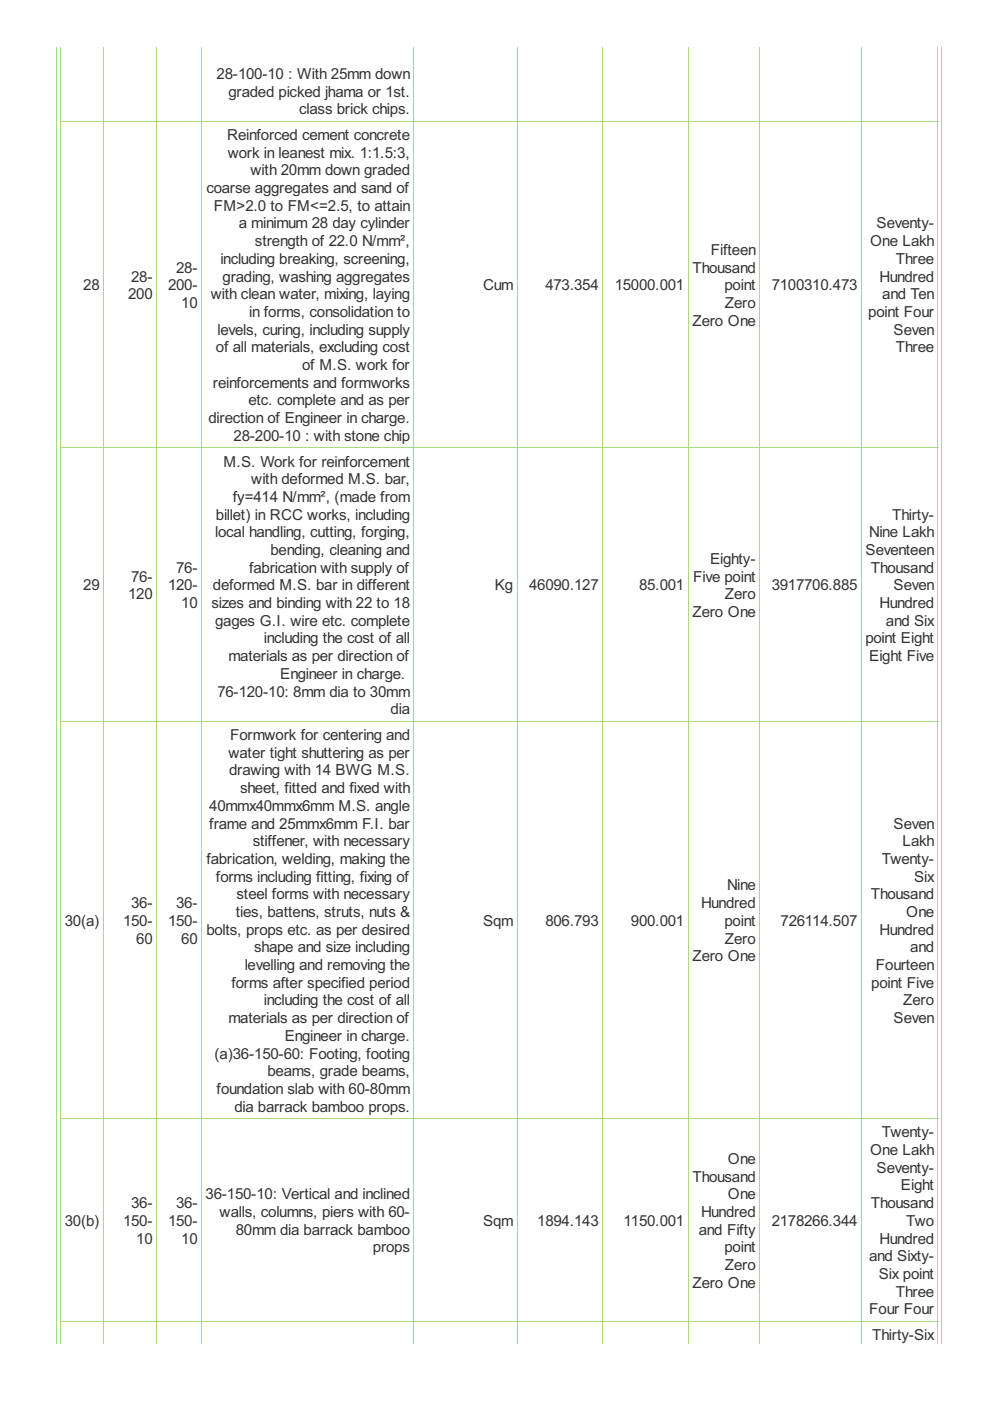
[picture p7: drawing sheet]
<svg xmlns="http://www.w3.org/2000/svg" width="210mm" height="297mm" viewBox="0 0 210 297" stroke-linecap="round" stroke-linejoin="round" font-family="sans-serif">
<defs><g id="words">
<g font-size="3.6" fill="#333">
<text x="45.9" y="16.7">28-100-10 : With 25mm down</text>
<text x="48.4" y="20.5">graded picked jhama or 1st.</text>
<text x="48.2" y="29.7">Reinforced cement concrete</text>
<text x="63.4" y="24.2">class brick chips.</text>
<text x="48.3" y="33.4">work in leanest mix. 1:1.5:3,</text>
<text x="43.7" y="40.9">coarse aggregates and sand of</text>
<text x="53.1" y="37.2">with 20mm down graded</text>
<text x="45.4" y="44.7">FM&gt;2.0 to FM&lt;=2.5, to attain</text>
<text x="50.6" y="48.4">a minimum 28 day cylinder</text>
<text x="54.1" y="52.2">strength of 22.0 N/mm²,</text>
<text x="184.5" y="52.2">One Lakh</text>
<text x="185.9" y="48.4">Seventy-</text>
<text x="27.8" y="59.7">28-</text>
<text x="37.3" y="57.8">28-</text>
<text x="46.7" y="55.9">including breaking, screening,</text>
<text x="47.2" y="59.7">grading, washing aggregates</text>
<text x="146.8" y="57.8">Thousand</text>
<text x="150.7" y="54.1">Fifteen</text>
<text x="186.5" y="59.7">Hundred</text>
<text x="189.9" y="55.9">Three</text>
<text x="17.6" y="61.6">28</text>
<text x="27.2" y="63.4">200</text>
<text x="35.6" y="61.6">200-</text>
<text x="38.4" y="65.3">10</text>
<text x="44.7" y="63.4">with clean water, mixing, laying</text>
<text x="102.4" y="61.6">Cum</text>
<text x="115.6" y="61.6">473.354</text>
<text x="130.3" y="61.6">15000.001</text>
<text x="153.6" y="61.6">point</text>
<text x="153.7" y="65.3">Zero</text>
<text x="163.6" y="61.6">7100310.473</text>
<text x="187.1" y="63.4">and Ten</text>
<text x="46.1" y="70.9">levels, curing, including supply</text>
<text x="52.8" y="67.2">in forms, consolidation to</text>
<text x="146.8" y="69.1">Zero One</text>
<text x="184.1" y="67.2">point Four</text>
<text x="189.5" y="70.9">Seven</text>
<text x="45.8" y="74.7">of all materials, excluding cost</text>
<text x="189.9" y="74.7">Three</text>
<text x="45.2" y="82.2">reinforcements and formworks</text>
<text x="64.1" y="78.4">of M.S. work for</text>
<text x="44.2" y="89.7">direction of Engineer in charge.</text>
<text x="52.7" y="85.9">etc. complete and as per</text>
<text x="49.5" y="93.5">28-200-10 : with stone chip</text>
<text x="47.4" y="98.9">M.S. Work for reinforcement</text>
<text x="49.4" y="106.4">fy=414 N/mm², (made from</text>
<text x="53.3" y="102.7">with deformed M.S. bar,</text>
<text x="45.6" y="113.9">local handling, cutting, forging,</text>
<text x="45.8" y="110.2">billet) in RCC works, including</text>
<text x="184.3" y="113.9">Nine Lakh</text>
<text x="189.2" y="110.2">Thirty-</text>
<text x="57.3" y="117.7">bending, cleaning and</text>
<text x="150.6" y="119.6">Eighty-</text>
<text x="183.5" y="117.7">Seventeen</text>
<text x="17.6" y="125.2">29</text>
<text x="27.8" y="123.3">76-</text>
<text x="35.6" y="125.2">120-</text>
<text x="37.3" y="121.4">76-</text>
<text x="45.2" y="125.2">deformed M.S. bar in different</text>
<text x="52.8" y="121.4">fabrication with supply of</text>
<text x="104.9" y="125.2">Kg</text>
<text x="112.2" y="125.2">46090.127</text>
<text x="135.5" y="125.2">85.001</text>
<text x="147" y="123.3">Five point</text>
<text x="163.6" y="125.2">3917706.885</text>
<text x="184.6" y="121.4">Thousand</text>
<text x="189.5" y="125.2">Seven</text>
<text x="27.2" y="127.1">120</text>
<text x="38.4" y="128.9">10</text>
<text x="44.8" y="128.9">sizes and binding with 22 to 18</text>
<text x="146.8" y="130.8">Zero One</text>
<text x="153.7" y="127.1">Zero</text>
<text x="186.5" y="128.9">Hundred</text>
<text x="45.6" y="132.7">gages G.I. wire etc. complete</text>
<text x="55.9" y="136.4">including the cost of all</text>
<text x="183.5" y="136.4">point Eight</text>
<text x="187.9" y="132.7">and Six</text>
<text x="48.4" y="140.2">materials as per direction of</text>
<text x="59.4" y="143.9">Engineer in charge.</text>
<text x="184.3" y="140.2">Eight Five</text>
<text x="46.1" y="147.7">76-120-10: 8mm dia to 30mm</text>
<text x="82.8" y="151.4">dia</text>
<text x="48.4" y="160.7">water tight shuttering as per</text>
<text x="48.8" y="156.9">Formwork for centering and</text>
<text x="48.6" y="164.4">drawing with 14 BWG M.S.</text>
<text x="44.4" y="171.9">40mmx40mmx6mm M.S. angle</text>
<text x="50.9" y="168.2">sheet, fitted and fixed with</text>
<text x="44.4" y="175.7">frame and 25mmx6mm F.I. bar</text>
<text x="53.6" y="179.4">stiffener, with necessary</text>
<text x="189.5" y="175.7">Seven</text>
<text x="191.3" y="179.4">Lakh</text>
<text x="43.7" y="183.2">fabrication, welding, making the</text>
<text x="187" y="183.2">Twenty-</text>
<text x="45.8" y="186.9">forms including fitting, fixing of</text>
<text x="50.2" y="190.7">steel forms with necessary</text>
<text x="154.1" y="188.8">Nine</text>
<text x="184.6" y="190.7">Thousand</text>
<text x="193.8" y="186.9">Six</text>
<text x="13.7" y="196.3">30(a)</text>
<text x="26.1" y="196.3">150-</text>
<text x="27.8" y="192.5">36-</text>
<text x="35.6" y="196.3">150-</text>
<text x="37.3" y="192.5">36-</text>
<text x="50" y="194.4">ties, battens, struts, nuts &amp;</text>
<text x="102.4" y="196.3">Sqm</text>
<text x="115.6" y="196.3">806.793</text>
<text x="133.8" y="196.3">900.001</text>
<text x="148.7" y="192.5">Hundred</text>
<text x="153.6" y="196.3">point</text>
<text x="165.5" y="196.3">726114.507</text>
<text x="192.1" y="194.4">One</text>
<text x="28.9" y="200">60</text>
<text x="38.4" y="200">60</text>
<text x="43.7" y="198.2">bolts, props etc. as per desired</text>
<text x="53.9" y="201.9">shape and size including</text>
<text x="146.8" y="203.8">Zero One</text>
<text x="153.7" y="200">Zero</text>
<text x="186.5" y="198.2">Hundred</text>
<text x="193" y="201.9">and</text>
<text x="49.1" y="209.4">forms after specified period</text>
<text x="51.9" y="205.7">levelling and removing the</text>
<text x="184.7" y="209.4">point Five</text>
<text x="185.7" y="205.7">Fourteen</text>
<text x="55.9" y="213.2">including the cost of all</text>
<text x="191.5" y="213.2">Zero</text>
<text x="48.4" y="216.9">materials as per direction of</text>
<text x="60.4" y="220.7">Engineer in charge.</text>
<text x="189.5" y="216.9">Seven</text>
<text x="45.5" y="224.4">(a)36-150-60: Footing, footing</text>
<text x="45.9" y="231.9">foundation slab with 60-80mm</text>
<text x="56.7" y="228.2">beams, grade beams,</text>
<text x="49.7" y="235.7">dia barrack bamboo props.</text>
<text x="184.5" y="244.9">One Lakh</text>
<text x="187" y="241.1">Twenty-</text>
<text x="146.8" y="250.5">Thousand</text>
<text x="154.3" y="246.8">One</text>
<text x="185.9" y="248.6">Seventy-</text>
<text x="27.8" y="256.1">36-</text>
<text x="37.3" y="256.1">36-</text>
<text x="43.6" y="254.3">36-150-10: Vertical and inclined</text>
<text x="154.3" y="254.3">One</text>
<text x="184.6" y="256.1">Thousand</text>
<text x="191" y="252.4">Eight</text>
<text x="13.7" y="259.9">30(b)</text>
<text x="26.1" y="259.9">150-</text>
<text x="28.9" y="263.7">10</text>
<text x="35.6" y="259.9">150-</text>
<text x="38.4" y="263.7">10</text>
<text x="46.6" y="258">walls, columns, piers with 60-</text>
<text x="50" y="261.8">80mm dia barrack bamboo</text>
<text x="102.4" y="259.9">Sqm</text>
<text x="113.9" y="259.9">1894.143</text>
<text x="132.2" y="259.9">1150.001</text>
<text x="148.2" y="261.8">and Fifty</text>
<text x="148.7" y="258">Hundred</text>
<text x="163.6" y="259.9">2178266.344</text>
<text x="186.5" y="263.7">Hundred</text>
<text x="192.1" y="259.9">Two</text>
<text x="79.1" y="265.5">props</text>
<text x="153.6" y="265.5">point</text>
<text x="153.7" y="269.3">Zero</text>
<text x="184.3" y="267.4">and Sixty-</text>
<text x="146.8" y="273">Zero One</text>
<text x="186.3" y="271.2">Six point</text>
<text x="189.9" y="274.9">Three</text>
<text x="184.3" y="278.7">Four Four</text>
<text x="184.9" y="284.1">Thirty-Six</text>
</g>
</g></defs>
<g fill="none" stroke="#a8da7f" stroke-width=".21">
<path d="M11.9 9.9v275.1M12.9 9.9v275.1M21.9 9.9v275.1M33.2 9.9v275.1M42.7 9.9v275.1M87.7 9.9v275.1M109.6 9.9v275.1M127.8 9.9v275.1M145.9 9.9v275.1M161 9.9v275.1M182.6 9.9v275.1M198.9 9.9v275.1"/>
<path d="M199.7 9.9v275.1M12.8 25.7h186.1M12.8 94.9h186.1M12.8 152.9h186.1M12.8 237.2h186.1M12.8 280.1h186.1"/>
</g>
<use href="#words"/>
</svg>
